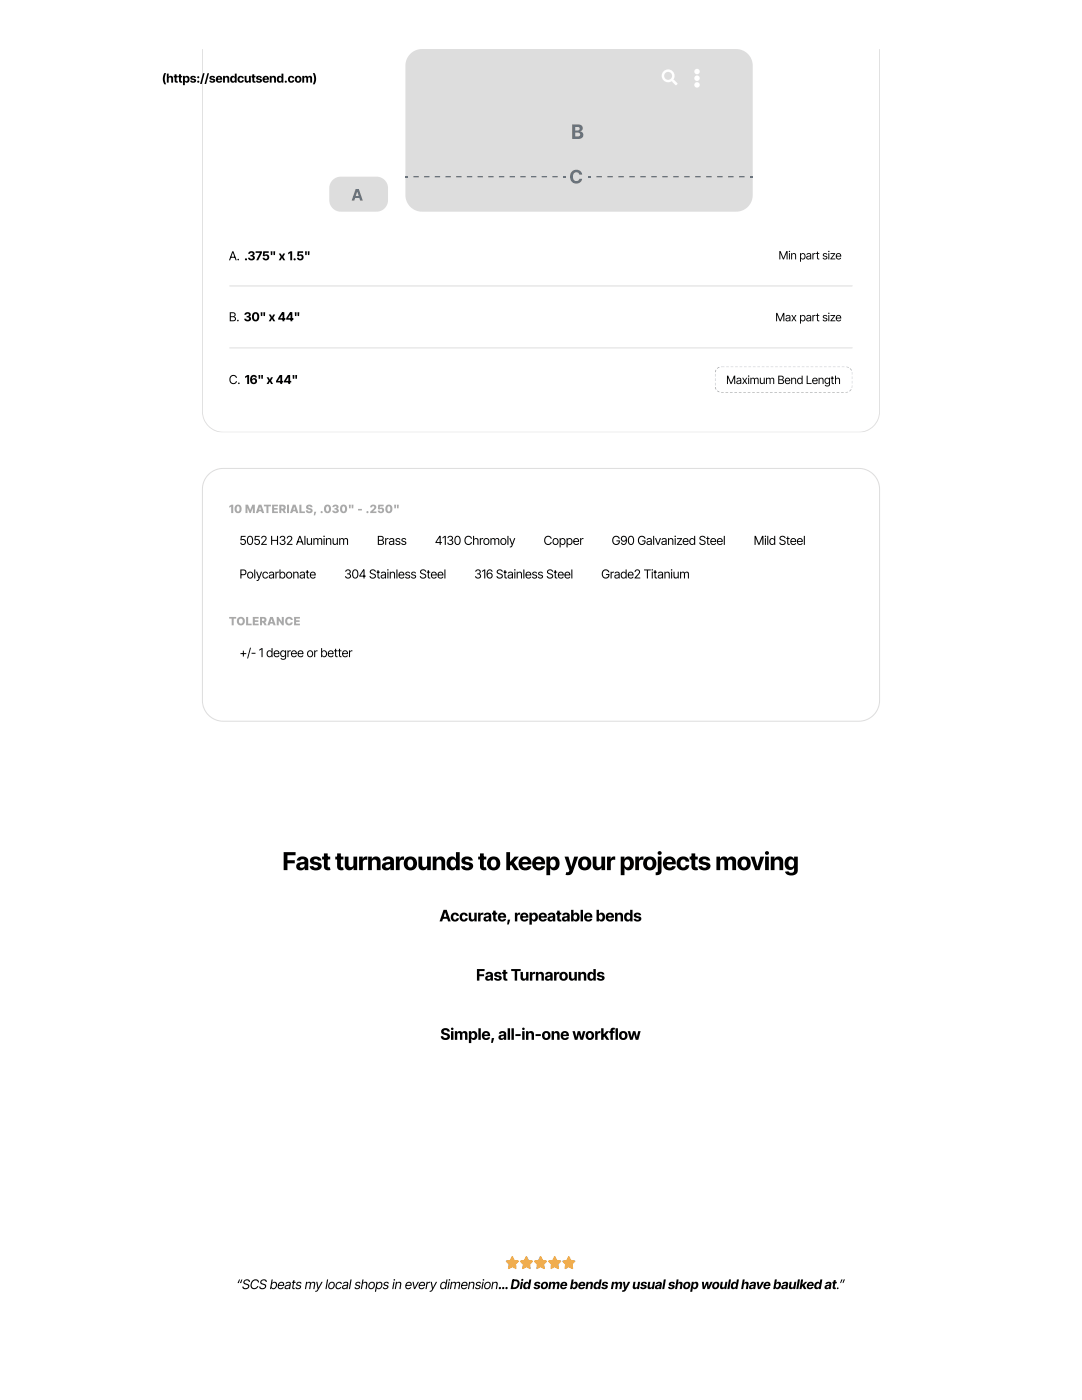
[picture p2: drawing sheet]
<svg xmlns="http://www.w3.org/2000/svg" width="216mm" height="279mm" viewBox="0 0 216 279" stroke-linecap="round" stroke-linejoin="round" font-family="sans-serif">
<defs><g id="words">
<text font-size="4.9" x="56.4" y="173.7">Fast turnarounds to keep your projects moving</text>
<g font-size="3.2">
<text x="87.7" y="183.9">Accurate,repeatable bends</text>
<text x="95" y="195.7">Fast Turnarounds</text>
<text x="87.9" y="207.5">Simple,all-in-one workflow</text>
</g>
<text font-size="2.6" x="47.2" y="257.3">“SCS beats mylocal shops in everydimension…Didsome bends myusualshopwouldhave baulkedat.”</text>
<g font-size="2.5">
<text x="32.3" y="16.5">(https:/</text>
<text x="40.8" y="16.5">/s</text>
<text x="43" y="16.5">endcutsend.com)</text>
<text x="45.7" y="51.9">A. .375&quot; x 1.5&quot;</text>
<text x="45.7" y="64.1">B. 30&quot; x 44&quot;</text>
<text x="45.7" y="76.6">C. 16&quot; x 44&quot;</text>
<text x="47.8" y="108.7">5052 H32 Aluminum</text>
<text x="75.2" y="108.7">Brass</text>
<text x="86.8" y="108.7">4130 Chromoly</text>
<text x="108.5" y="108.7">Copper</text>
<text x="122.1" y="108.7">G90 Galvanized Steel</text>
<text x="150.4" y="108.7">Mild Steel</text>
<text x="47.8" y="115.4">Polycarbonate</text>
<text x="68.7" y="115.4">304 Stainless Steel</text>
<text x="94.7" y="115.4">316 Stainless Steel</text>
<text x="120" y="115.4">Grade2 Titanium</text>
<text x="47.8" y="131.1">+/- 1 degree or better</text>
</g>
<g font-size="2.3">
<text x="155.4" y="51.8">Min part size</text>
<text x="154.7" y="64.1">Max part size</text>
<text x="144.9" y="76.6">Maximum Bend Length</text>
</g>
<g font-size="2.3" fill="#a9a9a9">
<text x="45.7" y="102.4">10 MATERIALS, .030&quot; - .250&quot;</text>
<text x="45.7" y="124.8">TOLERANCE</text>
</g>
</g></defs>
<g fill="#ddd">
<path d="M40.3 84.1h135.3v2.2h-135.3z"/>
<path d="M173.3 9.8h2.3v76.5h-2.3z"/>
<path d="M40.3 9.8h2.3v76.5h-2.3z"/>
<path d="M66.4 35.9l.6-.4 .9-.2h7.2a2.3 2.3 0 0 1 2.3 2.3v2.3a2.3 2.3 0 0 1-2.3 2.3h-7.1a2.3 2.3 0 0 1-2.3-2.3v-2.8z"/>
<path d="M81.9 10.8l1-.8 1.3-.2h62.7a3.3 3.3 0 0 1 3.3 3.3v25.8a3.3 3.3 0 0 1-3.3 3.3h-62.7a3.3 3.3 0 0 1-3.3-3.3v-26l.3-1.3z"/>
</g>
<g fill="#68737d">
<path d="M117.4 35.1h.5v.3h-.5z"/>
<path d="M149.7 35.1h.5v.3h-.5z"/>
<path d="M80.9 35.1h.5v.3h-.5z"/>
<path d="M112.4 35.1h.5v.3h-.5z"/>
<path d="M114.2 34.2a1.2 1.2 0 0 1 2 .7l-.6-.1a.67 .67 0 0 0-.9-.4 .67 .67 0 0 0-.4 .9 .67 .67 0 0 0 .4 .8 .67 .67 0 0 0 .9-.4h.6a1.28 1.28 0 0 1-1.7 .8 1.28 1.28 0 0 1-.7-1.8z"/>
<path d="M71 37.7h.6l.8 2.3h-.5l-.6-1.8-.6 1.8h-.5zM70.7 39.1h1.2v.4h-1.2z"/>
<path d="M114.2 24.8h1.1a.73 .73 0 0 1 1 .5 .73 .73 0 0 1-.5 .9 .77 .77 0 0 1 .6 1 .77 .77 0 0 1-1 .5h-1.2zM114.8 25.3v.7h.4a.36 .36 0 0 0 .5-.3 .36 .36 0 0 0-.5-.4zM114.8 26.5v.7h.5a.39 .39 0 0 0 .5-.3 .39 .39 0 0 0-.5-.4z"/>
<path d="M147.5 35.1h1.1v.3h-1.1zM145.3 35.1h1.1v.3h-1.1zM143.1 35.1h1.1v.3h-1.1zM140.9 35.1h1.1v.3h-1.1zM138.7 35.1h1.1v.3h-1.1zM136.5 35.1h1.1v.3h-1.1zM134.3 35.1h1.1v.3h-1.1zM132.1 35.1h1.1v.3h-1.1zM130 35.1h1.1v.3h-1.1zM127.8 35.1h1.1v.3h-1.1zM125.6 35.1h1.1v.3h-1.1zM123.4 35.1h1.1v.3h-1.1zM121.2 35.1h1.1v.3h-1.1zM119 35.1h1.1v.3h-1.1z"/>
<path d="M110.2 35.1h1.1v.3h-1.1zM108.1 35.1h1.1v.3h-1.1zM106 35.1h1v.3h-1zM103.8 35.1h1.1v.3h-1.1zM101.7 35.1h1.1v.3h-1.1zM99.6 35.1h1v.3h-1zM97.4 35.1h1.1v.3h-1.1zM95.3 35.1h1.1v.3h-1.1zM93.2 35.1h1v.3h-1zM91 35.1h1.1v.3h-1.1zM88.9 35.1h1.1v.3h-1.1zM86.8 35.1h1v.3h-1zM84.6 35.1h1.1v.3h-1.1zM82.5 35.1h1.1v.3h-1.1z"/>
</g>
<path d="M45.8 57.1h124.3M45.8 69.5h124.3" fill="none" stroke="#ebebeb" stroke-width=".23"/>
<g fill="#a5aab3">
<path d="M144.9 73.1h.5v.2h-.5zM145.8 73.1h.5v.2h-.5zM146.7 73.1h.5v.2h-.5zM147.6 73.1h.5v.2h-.5zM148.5 73.1h.5v.2h-.5zM149.3 73.1h.6v.2h-.6zM150.2 73.1h.6v.2h-.6zM151.1 73.1h.5v.2h-.5zM152 73.1h.5v.2h-.5zM152.9 73.1h.5v.2h-.5zM153.8 73.1h.5v.2h-.5zM154.7 73.1h.5v.2h-.5zM155.6 73.1h.5v.2h-.5zM156.4 73.1h.6v.2h-.6zM157.3 73.1h.6v.2h-.6zM158.2 73.1h.5v.2h-.5zM159.1 73.1h.5v.2h-.5zM160 73.1h.5v.2h-.5zM160.9 73.1h.5v.2h-.5zM161.8 73.1h.5v.2h-.5zM162.6 73.1h.6v.2h-.6zM163.5 73.1h.6v.2h-.6zM164.4 73.1h.5v.2h-.5zM165.3 73.1h.5v.2h-.5zM166.2 73.1h.5v.2h-.5zM167.1 73.1h.5v.2h-.5zM168 73.1h.5v.2h-.5zM168.9 73.1h.5l-.1 .3-.5-.1zM169.8 73.3l.4 .5-.4 .2-.3-.4zM169.9 74h.3zM169.9 74h.3zM169.9 74h.3zM169.9 74h.3zM169.4 74h.7zM168.7 74h.6zM167.8 74h.6zM166.9 74h.6zM166.1 74h.5zM165.2 74h.5zM164.3 74h.5zM163.4 74h.5zM162.5 74h.5zM161.6 74h.5zM160.7 74h.6zM159.8 74h.6zM159 74h.5zM158.1 74h.5zM157.2 74h.5zM156.3 74h.5zM155.4 74h.5zM154.5 74h.6zM153.6 74h.6zM152.7 74h.6zM151.9 74h.5zM151 74h.5zM150.1 74h.5zM149.2 74h.5zM148.3 74h.5zM147.4 74h.6zM146.5 74h.6zM145.7 74h.5zM144.8 74h.5zM143.9 74h.5zM142.9 74h.7zM142.6 74h.4zM142.6 74h.2zM142.6 74h.2zM142.6 74h.2zM142.7 73.7l.3 .2-.4 .1zM142.9 73.4l.5-.3 .2 .3-.4 .2zM143.8 73.1h.8v.2h-.7z"/>
<path d="M144.9 77.6h.5zM145.8 77.6h.5zM146.7 77.6h.5zM147.6 77.6h.5zM148.5 77.6h.5zM149.3 77.6h.6zM150.2 77.6h.6zM151.1 77.6h.5zM152 77.6h.5zM152.9 77.6h.5zM153.8 77.6h.5zM154.7 77.6h.5zM155.6 77.6h.5zM156.4 77.6h.6zM157.3 77.6h.6zM158.2 77.6h.5zM159.1 77.6h.5zM160 77.6h.5zM160.9 77.6h.5zM161.8 77.6h.5zM162.6 77.6h.6zM163.5 77.6h.6zM164.4 77.6h.5zM165.3 77.6h.5zM166.2 77.6h.5zM167.1 77.6h.5zM168 77.6h.5zM168.8 77.6h.6zM169.5 77.6h.7zM169.9 77.6h.3zM169.9 77.6h.3zM169.9 77.6h.3zM169.9 77.6h.3zM169.7 77.6l.4 .2-.4 .5-.3-.3zM168.7 78.2l.5-.1 .1 .4h-.6zM167.8 78.2h.6v.3h-.6zM166.9 78.2h.6v.3h-.6zM166.1 78.2h.5v.3h-.5zM165.2 78.2h.5v.3h-.5zM164.3 78.2h.5v.3h-.5zM163.4 78.2h.5v.3h-.5zM162.5 78.2h.5v.3h-.5zM161.6 78.2h.5v.3h-.5zM160.7 78.2h.6v.3h-.6zM159.8 78.2h.6v.3h-.6zM159 78.2h.5v.3h-.5zM158.1 78.2h.5v.3h-.5zM157.2 78.2h.5v.3h-.5zM156.3 78.2h.5v.3h-.5zM155.4 78.2h.5v.3h-.5zM154.5 78.2h.6v.3h-.6zM153.6 78.2h.6v.3h-.6zM152.7 78.2h.6v.3h-.6zM151.9 78.2h.5v.3h-.5zM151 78.2h.5v.3h-.5zM150.1 78.2h.5v.3h-.5zM149.2 78.2h.5v.3h-.5zM148.3 78.2h.5v.3h-.5zM147.4 78.2h.6v.3h-.6zM146.5 78.2h.6v.3h-.6zM145.7 78.2h.5v.3h-.5zM144.8 78.2h.5v.3h-.5zM143.9 78.2h.5v.3h-.5zM143.2 77.9l.4 .2-.1 .4-.6-.3zM142.6 77.6l.4 .1-.3 .2zM142.6 77.6h.2zM142.6 77.6h.2zM142.6 77.6h.2zM142.6 77.6h.4zM142.9 77.6h.7zM143.8 77.6h.8z"/>
<path d="M169.3 73.1v.2zM169.3 73.1v.2zM169.3 73.1v.2zM169.3 73.1v.2zM169.3 73.1v.2zM169.3 73.1v.2zM169.3 73.1v.2zM169.3 73.1v.2zM169.3 73.1v.2zM169.3 73.1v.2zM169.3 73.1v.2zM169.3 73.1v.2zM169.3 73.1v.2zM169.3 73.1v.2zM169.3 73.1v.2zM169.3 73.1v.2zM169.3 73.1v.2zM169.3 73.1v.2zM169.3 73.1v.2zM169.3 73.1v.2zM169.3 73.1v.2zM169.3 73.1v.2zM169.3 73.1v.2zM169.3 73.1v.2zM169.3 73.1v.2zM169.3 73.1v.2zM169.3 73.1v.2zM169.3 73.1h.1l-.1 .3zM169.8 73.3l.4 .5-.4 .2-.3-.4zM169.9 74.3l.3-.1v.6h-.3zM169.9 75.1h.3v.6h-.3zM169.9 76h.3v.5h-.3zM169.9 76.9h.3v.6l-.3-.1zM169.7 77.6l.4 .2-.4 .5-.3-.3zM169.3 78.1v.4zM169.3 78.2v.3zM169.3 78.2v.3zM169.3 78.2v.3zM169.3 78.2v.3zM169.3 78.2v.3zM169.3 78.2v.3zM169.3 78.2v.3zM169.3 78.2v.3zM169.3 78.2v.3zM169.3 78.2v.3zM169.3 78.2v.3zM169.3 78.2v.3zM169.3 78.2v.3zM169.3 78.2v.3zM169.3 78.2v.3zM169.3 78.2v.3zM169.3 78.2v.3zM169.3 78.2v.3zM169.3 78.2v.3zM169.3 78.2v.3zM169.3 78.2v.3zM169.3 78.2v.3zM169.3 78.2v.3zM169.3 78.2v.3zM169.3 78.2v.3zM169.3 78.2v.3zM169.3 78.2v.3zM169.3 78.2v.3zM169.3 77.9v.6zM169.3 77.2v.7zM169.3 76.4v.5zM169.3 75.5v.5zM169.3 74.6v.5zM169.3 73.7v.6zM169.3 73.1v.5zM169.3 73.1v.2z"/>
<path d="M143.5 73.1v.2zM143.5 73.1v.2zM143.5 73.1v.2zM143.5 73.1v.2zM143.5 73.1v.2zM143.5 73.1v.2zM143.5 73.1v.2zM143.5 73.1v.2zM143.5 73.1v.2zM143.5 73.1v.2zM143.5 73.1v.2zM143.5 73.1v.2zM143.5 73.1v.2zM143.5 73.1v.2zM143.5 73.1v.2zM143.5 73.1v.2zM143.5 73.1v.2zM143.5 73.1v.2zM143.5 73.1v.2zM143.5 73.1v.2zM143.5 73.1v.2zM143.5 73.1v.2zM143.5 73.1v.2zM143.5 73.1v.2zM143.5 73.1v.2zM143.5 73.1v.2zM143.5 73.1v.2zM143.5 73.1v.3zM143.5 73.3v.7zM143.5 74.2v.6zM143.5 75.1v.6zM143.5 76v.5zM143.5 76.9v.6zM143.5 77.6v.7zM143.5 78.1v.4zM143.5 78.2v.3zM143.5 78.2v.3zM143.5 78.2v.3zM143.5 78.2v.3zM143.5 78.2v.3zM143.5 78.2v.3zM143.5 78.2v.3zM143.5 78.2v.3zM143.5 78.2v.3zM143.5 78.2v.3zM143.5 78.2v.3zM143.5 78.2v.3zM143.5 78.2v.3zM143.5 78.2v.3zM143.5 78.2v.3zM143.5 78.2v.3zM143.5 78.2v.3zM143.5 78.2v.3zM143.5 78.2v.3zM143.5 78.2v.3zM143.5 78.2v.3zM143.5 78.2v.3zM143.5 78.2v.3zM143.5 78.2v.3zM143.5 78.2v.3zM143.5 78.2v.3zM143.5 78.2v.3zM143.5 78.2v.3zM143.2 77.9l.3 .2v.4l-.6-.3zM142.6 77.3l.2-.1 .2 .5-.3 .2zM142.6 76.4h.2v.5h-.2zM142.6 75.5h.2v.5h-.2zM142.6 74.6h.2v.5h-.2zM142.7 73.7l.3 .2-.2 .4-.2-.1zM142.9 73.4l.5-.3v.4l-.2 .1zM143.5 73.1v.2z"/>
</g>
<path d="M41.6 94.7l1.4-.9 1.5-.3h126.9a4.1 4.1 0 0 1 4.1 4.1v42.2a4.1 4.1 0 0 1-4.1 4.1h-126.9a4.1 4.1 0 0 1-4.1-4.1v-42.2l.3-1.6z" fill="none" stroke="#ddd" stroke-width=".2"/>
<g fill="#ccd6df">
<path d="M100.9 251.7l.9-.3 .4-.7 .5 .7 .7 .1 .1 .3-.5 .5v.9l-.8-.3-.8 .3 .1-.9z"/>
<path d="M103.8 251.7l.8-.3 .4-.7 .5 .7 .7 .1 .1 .3-.5 .5v.9l-.8-.3-.8 .3 .1-.9z"/>
<path d="M106.6 251.7l.8-.3 .5-.7 .4 .7 .7 .1 .1 .3-.5 .5 .1 .9-.8-.3-.8 .3v-.9z"/>
<path d="M109.4 251.7l.8-.3 .5-.7 .4 .7 .7 .1 .1 .3-.5 .5 .1 .9-.8-.3-.8 .3v-.9z"/>
<path d="M112.2 251.7l.8-.3 .5-.7 .5 .7 .7 .1 .1 .3-.6 .5 .1 .9-.8-.3-.8 .3 .1-.9z"/>
</g>
<g fill="#f0ad4e">
<path d="M100.9 251.7l.9-.3 .4-.7 .5 .7 .7 .1 .1 .3-.5 .5v.9l-.8-.3-.8 .3 .1-.9z"/>
<path d="M103.8 251.7l.8-.3 .4-.7 .5 .7 .7 .1 .1 .3-.5 .5v.9l-.8-.3-.8 .3 .1-.9z"/>
<path d="M106.6 251.7l.8-.3 .5-.7 .4 .7 .7 .1 .1 .3-.5 .5 .1 .9-.8-.3-.8 .3v-.9z"/>
<path d="M109.4 251.7l.8-.3 .5-.7 .4 .7 .7 .1 .1 .3-.5 .5 .1 .9-.8-.3-.8 .3v-.9z"/>
<path d="M112.2 251.7l.8-.3 .5-.7 .5 .7 .7 .1 .1 .3-.6 .5 .1 .9-.8-.3-.8 .3 .1-.9z"/>
</g>
<g fill="#fff">
<path d="M12 14.7a1.4 1.4 0 0 1 1.9-.4 1.33 1.33 0 0 1-.7 1.7l-.2-.2a1.48 1.48 0 0 0 .7-1.3 1.4 1.4 0 0 0-1.4 1.3l1.4 .6a1.31 1.31 0 0 1 1.3-1.4 .56 .56 0 0 1 .2 .7 .56 .56 0 0 1-.7 .3l.1-.2a.4 .4 0 0 0 .2-.6 .96 .96 0 0 0-.3 1.3 1.15 1.15 0 0 0 1-1.1l.3-.4 .4 .1-.3 .8 .1-.1a1.06 1.06 0 0 1 1-.8l.1 .3-.4 1.1h.2a1.63 1.63 0 0 1 1.3-1.4l.3 .1 .1-.2a.89 .89 0 0 1 .8-.9h.2l-.9 2.2v.3l.2-.1a2.58 2.58 0 0 1 2-2.3 .73 .73 0 0 1 .6 .5 .73 .73 0 0 1-.3 .8 .38 .38 0 0 1-.4 .1 .38 .38 0 0 1-.3-.3 .64 .64 0 0 0 .6-.7 1.31 1.31 0 0 0-1.2 1.2l-.2 .4a.56 .56 0 0 0 .2 .7 .56 .56 0 0 0 .7 0l.5-.5 .4-1.1 .3-.2 .4 .1-.5 1.4 1.1-1.5 .5 .1-.6 1.4 .2-.1 .6-1.6-.9-.2v-.4l.3 .2a.69 .69 0 0 0 1.1-.4l.5 .1-.2 .3h.2a1.34 1.34 0 0 1 1.8 .1 1.67 1.67 0 0 1-.7 1.6l-.4-.3 .6-.6 .1-.7a1.43 1.43 0 0 0-1.4 1.4l1.5 .6a1.29 1.29 0 0 1 1.3-1.5 .61 .61 0 0 1 .2 .8 .61 .61 0 0 1-.7 .3v-.2a.38 .38 0 0 0 .3-.6l-.3 .4-.2 .7a.7 .7 0 0 0 1-.4l.3-.9h.6l-.4 .9 .6-.8 .3-.2 .4 .2-.4 1.4 .3-.4a1.05 1.05 0 0 1 1.4-1l.2-.4a.67 .67 0 0 1 .9-.7l-.6 1.4-.2 1.1 .5-.4a.61 .61 0 0 1-.3 .6 .61 .61 0 0 1-.8-.2v-.4l.2-.9a.82 .82 0 0 0-.6 1.1l.2-.1 .1 .2a.48 .48 0 0 1-.5 .5 .48 .48 0 0 1-.5-.4 .48 .48 0 0 1-.7 .2 .48 .48 0 0 1-.1-.7l.1-.4-.8 1.3-.3-.1-.1-.4a.94 .94 0 0 1-1.3 .3h-.3a1.55 1.55 0 0 1-1.9 .4v-.4a1.03 1.03 0 0 0 1.4-.3 1.42 1.42 0 0 1-1.3-1.1l.3-.7a2.55 2.55 0 0 0-.7 1.7l.1 .1 .4-.4h.1a.67 .67 0 0 1-.4 .7 .67 .67 0 0 1-.7-.2v-.1a.45 .45 0 0 1-.5 .4 .45 .45 0 0 1-.4-.5h-.1a.53 .53 0 0 1-.3 .5 .53 .53 0 0 1-.6-.2 1.19 1.19 0 0 1-2.1 .1v-.2a.57 .57 0 0 1-.8 .1 .57 .57 0 0 1-.2-.8l.3-.4-.2-.3a.9 .9 0 0 0-.5 1.2l.3-.2v.4a.5 .5 0 0 1-.5 .3 .5 .5 0 0 1-.5-.3 .46 .46 0 0 1-.6 .2 .46 .46 0 0 1-.2-.6l.2-.6-.8 1.3-.4-.1v-.3a.92 .92 0 0 1-1.4 .2 2.36 2.36 0 0 1-2.1 .6l-.1-.6a.9 .9 0 0 0 1.3-.3 1.07 1.07 0 0 1-1-1.5z"/>
<path d="M132.3 14.4a1.29 1.29 0 0 0 .1 1.7 1.29 1.29 0 0 0 1.7 .1l.7 .8h.2l.2-.4-.9-.7a1.29 1.29 0 0 0-.2-1.8 1.29 1.29 0 0 0-1.8 .3zM132.5 15.1a.8 .8 0 0 1 1.6 0 .8 .8 0 0 1-1.6 0z"/>
<path d="M138.5 15.6a.55 .55 0 0 1 1.1 0 .55 .55 0 0 1-1.1 0zM138.5 14.3a.55 .55 0 0 0 1.1 0 .55 .55 0 0 0-1.1 0zM138.5 16.9a.55 .55 0 0 0 1.1 0 .55 .55 0 0 0-1.1 0z"/>
</g>
<use href="#words"/>
</svg>
